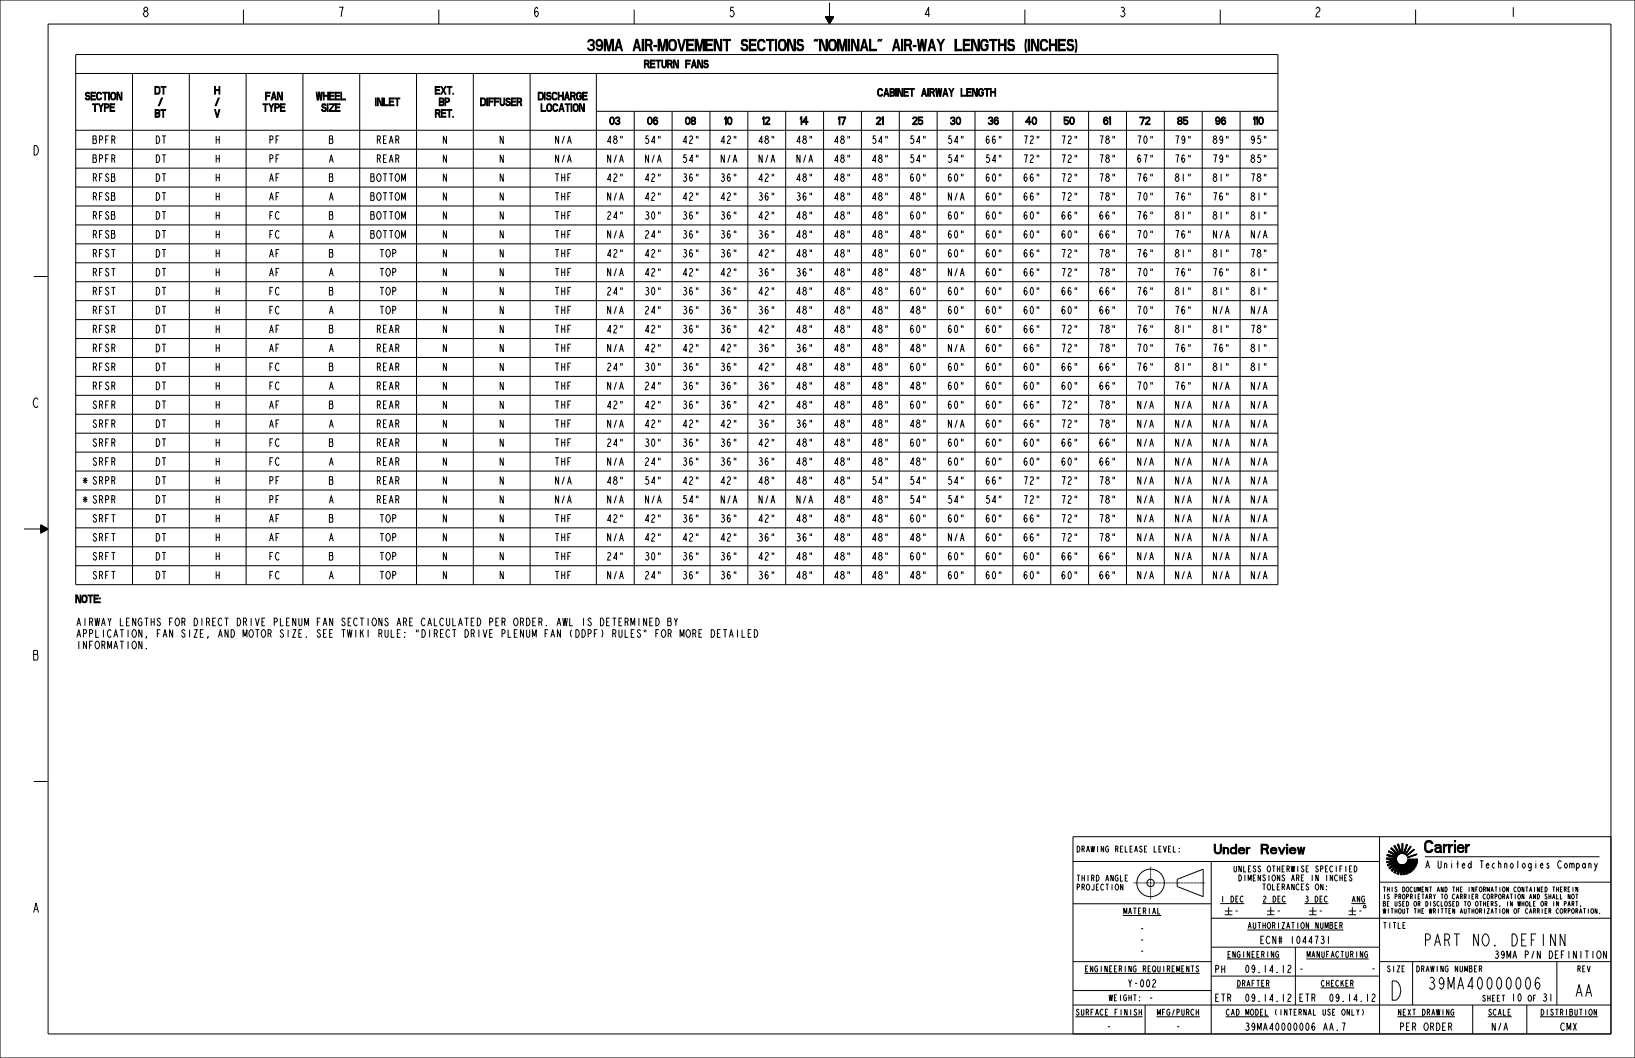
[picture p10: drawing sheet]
<svg xmlns="http://www.w3.org/2000/svg" width="864mm" height="559mm" viewBox="0 0 864 559" stroke-linecap="round" stroke-linejoin="round" font-family="sans-serif">
<defs><g id="words">
<text font-size="13.2" x="733" y="528">D</text>
<g font-size="8.3">
<text x="752" y="450">Carrier</text>
<text x="753" y="500">PART NO. DEFINN</text>
<text x="755" y="523">39MA40000006</text>
<text x="832" y="526">AA</text>
</g>
<text font-size="7.8" x="297" y="27">39MA AIR-MOVEMENT SECTIONS &quot;NOMINAL&quot; AIR-WAY LENGTHS (INCHES)</text>
<g font-size="6.6">
<text x="75" y="9">8</text>
<text x="178" y="9">7</text>
<text x="281" y="9">6</text>
<text x="385" y="9">5</text>
<text x="488" y="9">4</text>
<text x="591" y="9">3</text>
<text x="694" y="9">2</text>
<text x="797" y="9">1</text>
<text x="17" y="82">D</text>
<text x="17" y="215">C</text>
<text x="17" y="349">B</text>
<text x="641" y="451">Under</text>
<text x="671" y="451">Review</text>
<text x="17" y="482">A</text>
</g>
<g font-size="6.5">
<text x="43" y="256">*</text>
<text x="43" y="266">*</text>
</g>
<g font-size="5.3">
<text x="340" y="36">RETURN FANS</text>
<text x="44" y="53">SECTION</text>
<text x="82" y="50">DT</text>
<text x="113" y="50">H</text>
<text x="140" y="53">FAN</text>
<text x="167" y="53">WHEEL</text>
<text x="229" y="50">EXT.</text>
<text x="283" y="53">DISCHARGE</text>
<text x="462" y="51">CABINET AIRWAY LENGTH</text>
<text x="49" y="59">TYPE</text>
<text x="83" y="56">/</text>
<text x="113" y="56">/</text>
<text x="139" y="59">TYPE</text>
<text x="169" y="59">SIZE</text>
<text x="197" y="56">INLET</text>
<text x="232" y="56">BP</text>
<text x="252" y="56">DIFFUSER</text>
<text x="285" y="59">LOCATION</text>
<text x="82" y="62">BT</text>
<text x="113" y="62">V</text>
<text x="229" y="62">RET.</text>
<text x="322" y="66">03</text>
<text x="342" y="66">06</text>
<text x="362" y="66">08</text>
<text x="382" y="66">10</text>
<text x="402" y="66">12</text>
<text x="422" y="66">14</text>
<text x="442" y="66">17</text>
<text x="462" y="66">21</text>
<text x="482" y="66">25</text>
<text x="502" y="66">30</text>
<text x="522" y="66">36</text>
<text x="542" y="66">40</text>
<text x="562" y="66">50</text>
<text x="582" y="66">61</text>
<text x="602" y="66">72</text>
<text x="622" y="66">85</text>
<text x="642" y="66">96</text>
<text x="660" y="66">110</text>
<text x="49" y="76">BPFR</text>
<text x="82" y="76">DT</text>
<text x="113" y="76">H</text>
<text x="142" y="76">PF</text>
<text x="173" y="76">B</text>
<text x="199" y="76">REAR</text>
<text x="233" y="76">N</text>
<text x="263" y="76">N</text>
<text x="293" y="76">N/A</text>
<text x="320" y="76">48&quot;</text>
<text x="340" y="76">54&quot;</text>
<text x="360" y="76">42&quot;</text>
<text x="380" y="76">42&quot;</text>
<text x="400" y="76">48&quot;</text>
<text x="420" y="76">48&quot;</text>
<text x="440" y="76">48&quot;</text>
<text x="460" y="76">54&quot;</text>
<text x="480" y="76">54&quot;</text>
<text x="500" y="76">54&quot;</text>
<text x="520" y="76">66&quot;</text>
<text x="540" y="76">72&quot;</text>
<text x="560" y="76">72&quot;</text>
<text x="580" y="76">78&quot;</text>
<text x="600" y="76">70&quot;</text>
<text x="620" y="76">79&quot;</text>
<text x="640" y="76">89&quot;</text>
<text x="660" y="76">95&quot;</text>
<text x="49" y="86">BPFR</text>
<text x="82" y="86">DT</text>
<text x="113" y="86">H</text>
<text x="142" y="86">PF</text>
<text x="173" y="86">A</text>
<text x="199" y="86">REAR</text>
<text x="233" y="86">N</text>
<text x="263" y="86">N</text>
<text x="293" y="86">N/A</text>
<text x="320" y="86">N/A</text>
<text x="340" y="86">N/A</text>
<text x="360" y="86">54&quot;</text>
<text x="380" y="86">N/A</text>
<text x="400" y="86">N/A</text>
<text x="420" y="86">N/A</text>
<text x="440" y="86">48&quot;</text>
<text x="460" y="86">48&quot;</text>
<text x="480" y="86">54&quot;</text>
<text x="500" y="86">54&quot;</text>
<text x="520" y="86">54&quot;</text>
<text x="540" y="86">72&quot;</text>
<text x="560" y="86">72&quot;</text>
<text x="580" y="86">78&quot;</text>
<text x="600" y="86">67&quot;</text>
<text x="620" y="86">76&quot;</text>
<text x="640" y="86">79&quot;</text>
<text x="660" y="86">85&quot;</text>
<text x="49" y="96">RFSB</text>
<text x="82" y="96">DT</text>
<text x="113" y="96">H</text>
<text x="142" y="96">AF</text>
<text x="173" y="96">B</text>
<text x="195" y="96">BOTTOM</text>
<text x="233" y="96">N</text>
<text x="263" y="96">N</text>
<text x="293" y="96">THF</text>
<text x="320" y="96">42&quot;</text>
<text x="340" y="96">42&quot;</text>
<text x="360" y="96">36&quot;</text>
<text x="380" y="96">36&quot;</text>
<text x="400" y="96">42&quot;</text>
<text x="420" y="96">48&quot;</text>
<text x="440" y="96">48&quot;</text>
<text x="460" y="96">48&quot;</text>
<text x="480" y="96">60&quot;</text>
<text x="500" y="96">60&quot;</text>
<text x="520" y="96">60&quot;</text>
<text x="540" y="96">66&quot;</text>
<text x="560" y="96">72&quot;</text>
<text x="580" y="96">78&quot;</text>
<text x="600" y="96">76&quot;</text>
<text x="620" y="96">81&quot;</text>
<text x="640" y="96">81&quot;</text>
<text x="660" y="96">78&quot;</text>
<text x="49" y="106">RFSB</text>
<text x="82" y="106">DT</text>
<text x="113" y="106">H</text>
<text x="142" y="106">AF</text>
<text x="173" y="106">A</text>
<text x="195" y="106">BOTTOM</text>
<text x="233" y="106">N</text>
<text x="263" y="106">N</text>
<text x="293" y="106">THF</text>
<text x="320" y="106">N/A</text>
<text x="340" y="106">42&quot;</text>
<text x="360" y="106">42&quot;</text>
<text x="380" y="106">42&quot;</text>
<text x="400" y="106">36&quot;</text>
<text x="420" y="106">36&quot;</text>
<text x="440" y="106">48&quot;</text>
<text x="460" y="106">48&quot;</text>
<text x="480" y="106">48&quot;</text>
<text x="500" y="106">N/A</text>
<text x="520" y="106">60&quot;</text>
<text x="540" y="106">66&quot;</text>
<text x="560" y="106">72&quot;</text>
<text x="580" y="106">78&quot;</text>
<text x="600" y="106">70&quot;</text>
<text x="620" y="106">76&quot;</text>
<text x="640" y="106">76&quot;</text>
<text x="660" y="106">81&quot;</text>
<text x="49" y="116">RFSB</text>
<text x="82" y="116">DT</text>
<text x="113" y="116">H</text>
<text x="142" y="116">FC</text>
<text x="173" y="116">B</text>
<text x="195" y="116">BOTTOM</text>
<text x="233" y="116">N</text>
<text x="263" y="116">N</text>
<text x="293" y="116">THF</text>
<text x="320" y="116">24&quot;</text>
<text x="340" y="116">30&quot;</text>
<text x="360" y="116">36&quot;</text>
<text x="380" y="116">36&quot;</text>
<text x="400" y="116">42&quot;</text>
<text x="420" y="116">48&quot;</text>
<text x="440" y="116">48&quot;</text>
<text x="460" y="116">48&quot;</text>
<text x="480" y="116">60&quot;</text>
<text x="500" y="116">60&quot;</text>
<text x="520" y="116">60&quot;</text>
<text x="540" y="116">60&quot;</text>
<text x="560" y="116">66&quot;</text>
<text x="580" y="116">66&quot;</text>
<text x="600" y="116">76&quot;</text>
<text x="620" y="116">81&quot;</text>
<text x="640" y="116">81&quot;</text>
<text x="660" y="116">81&quot;</text>
<text x="49" y="126">RFSB</text>
<text x="82" y="126">DT</text>
<text x="113" y="126">H</text>
<text x="142" y="126">FC</text>
<text x="173" y="126">A</text>
<text x="195" y="126">BOTTOM</text>
<text x="233" y="126">N</text>
<text x="263" y="126">N</text>
<text x="293" y="126">THF</text>
<text x="320" y="126">N/A</text>
<text x="340" y="126">24&quot;</text>
<text x="360" y="126">36&quot;</text>
<text x="380" y="126">36&quot;</text>
<text x="400" y="126">36&quot;</text>
<text x="420" y="126">48&quot;</text>
<text x="440" y="126">48&quot;</text>
<text x="460" y="126">48&quot;</text>
<text x="480" y="126">48&quot;</text>
<text x="500" y="126">60&quot;</text>
<text x="520" y="126">60&quot;</text>
<text x="540" y="126">60&quot;</text>
<text x="560" y="126">60&quot;</text>
<text x="580" y="126">66&quot;</text>
<text x="600" y="126">70&quot;</text>
<text x="620" y="126">76&quot;</text>
<text x="640" y="126">N/A</text>
<text x="660" y="126">N/A</text>
<text x="49" y="136">RFST</text>
<text x="82" y="136">DT</text>
<text x="113" y="136">H</text>
<text x="142" y="136">AF</text>
<text x="173" y="136">B</text>
<text x="200" y="136">TOP</text>
<text x="233" y="136">N</text>
<text x="263" y="136">N</text>
<text x="293" y="136">THF</text>
<text x="320" y="136">42&quot;</text>
<text x="340" y="136">42&quot;</text>
<text x="360" y="136">36&quot;</text>
<text x="380" y="136">36&quot;</text>
<text x="400" y="136">42&quot;</text>
<text x="420" y="136">48&quot;</text>
<text x="440" y="136">48&quot;</text>
<text x="460" y="136">48&quot;</text>
<text x="480" y="136">60&quot;</text>
<text x="500" y="136">60&quot;</text>
<text x="520" y="136">60&quot;</text>
<text x="540" y="136">66&quot;</text>
<text x="560" y="136">72&quot;</text>
<text x="580" y="136">78&quot;</text>
<text x="600" y="136">76&quot;</text>
<text x="620" y="136">81&quot;</text>
<text x="640" y="136">81&quot;</text>
<text x="660" y="136">78&quot;</text>
<text x="49" y="146">RFST</text>
<text x="82" y="146">DT</text>
<text x="113" y="146">H</text>
<text x="142" y="146">AF</text>
<text x="173" y="146">A</text>
<text x="200" y="146">TOP</text>
<text x="233" y="146">N</text>
<text x="263" y="146">N</text>
<text x="293" y="146">THF</text>
<text x="320" y="146">N/A</text>
<text x="340" y="146">42&quot;</text>
<text x="360" y="146">42&quot;</text>
<text x="380" y="146">42&quot;</text>
<text x="400" y="146">36&quot;</text>
<text x="420" y="146">36&quot;</text>
<text x="440" y="146">48&quot;</text>
<text x="460" y="146">48&quot;</text>
<text x="480" y="146">48&quot;</text>
<text x="500" y="146">N/A</text>
<text x="520" y="146">60&quot;</text>
<text x="540" y="146">66&quot;</text>
<text x="560" y="146">72&quot;</text>
<text x="580" y="146">78&quot;</text>
<text x="600" y="146">70&quot;</text>
<text x="620" y="146">76&quot;</text>
<text x="640" y="146">76&quot;</text>
<text x="660" y="146">81&quot;</text>
<text x="49" y="156">RFST</text>
<text x="82" y="156">DT</text>
<text x="113" y="156">H</text>
<text x="142" y="156">FC</text>
<text x="173" y="156">B</text>
<text x="200" y="156">TOP</text>
<text x="233" y="156">N</text>
<text x="263" y="156">N</text>
<text x="293" y="156">THF</text>
<text x="320" y="156">24&quot;</text>
<text x="340" y="156">30&quot;</text>
<text x="360" y="156">36&quot;</text>
<text x="380" y="156">36&quot;</text>
<text x="400" y="156">42&quot;</text>
<text x="420" y="156">48&quot;</text>
<text x="440" y="156">48&quot;</text>
<text x="460" y="156">48&quot;</text>
<text x="480" y="156">60&quot;</text>
<text x="500" y="156">60&quot;</text>
<text x="520" y="156">60&quot;</text>
<text x="540" y="156">60&quot;</text>
<text x="560" y="156">66&quot;</text>
<text x="580" y="156">66&quot;</text>
<text x="600" y="156">76&quot;</text>
<text x="620" y="156">81&quot;</text>
<text x="640" y="156">81&quot;</text>
<text x="660" y="156">81&quot;</text>
<text x="49" y="166">RFST</text>
<text x="82" y="166">DT</text>
<text x="113" y="166">H</text>
<text x="142" y="166">FC</text>
<text x="173" y="166">A</text>
<text x="200" y="166">TOP</text>
<text x="233" y="166">N</text>
<text x="263" y="166">N</text>
<text x="293" y="166">THF</text>
<text x="320" y="166">N/A</text>
<text x="340" y="166">24&quot;</text>
<text x="360" y="166">36&quot;</text>
<text x="380" y="166">36&quot;</text>
<text x="400" y="166">36&quot;</text>
<text x="420" y="166">48&quot;</text>
<text x="440" y="166">48&quot;</text>
<text x="460" y="166">48&quot;</text>
<text x="480" y="166">48&quot;</text>
<text x="500" y="166">60&quot;</text>
<text x="520" y="166">60&quot;</text>
<text x="540" y="166">60&quot;</text>
<text x="560" y="166">60&quot;</text>
<text x="580" y="166">66&quot;</text>
<text x="600" y="166">70&quot;</text>
<text x="620" y="166">76&quot;</text>
<text x="640" y="166">N/A</text>
<text x="660" y="166">N/A</text>
<text x="49" y="176">RFSR</text>
<text x="82" y="176">DT</text>
<text x="113" y="176">H</text>
<text x="142" y="176">AF</text>
<text x="173" y="176">B</text>
<text x="199" y="176">REAR</text>
<text x="233" y="176">N</text>
<text x="263" y="176">N</text>
<text x="293" y="176">THF</text>
<text x="320" y="176">42&quot;</text>
<text x="340" y="176">42&quot;</text>
<text x="360" y="176">36&quot;</text>
<text x="380" y="176">36&quot;</text>
<text x="400" y="176">42&quot;</text>
<text x="420" y="176">48&quot;</text>
<text x="440" y="176">48&quot;</text>
<text x="460" y="176">48&quot;</text>
<text x="480" y="176">60&quot;</text>
<text x="500" y="176">60&quot;</text>
<text x="520" y="176">60&quot;</text>
<text x="540" y="176">66&quot;</text>
<text x="560" y="176">72&quot;</text>
<text x="580" y="176">78&quot;</text>
<text x="600" y="176">76&quot;</text>
<text x="620" y="176">81&quot;</text>
<text x="640" y="176">81&quot;</text>
<text x="660" y="176">78&quot;</text>
<text x="49" y="186">RFSR</text>
<text x="82" y="186">DT</text>
<text x="113" y="186">H</text>
<text x="142" y="186">AF</text>
<text x="173" y="186">A</text>
<text x="199" y="186">REAR</text>
<text x="233" y="186">N</text>
<text x="263" y="186">N</text>
<text x="293" y="186">THF</text>
<text x="320" y="186">N/A</text>
<text x="340" y="186">42&quot;</text>
<text x="360" y="186">42&quot;</text>
<text x="380" y="186">42&quot;</text>
<text x="400" y="186">36&quot;</text>
<text x="420" y="186">36&quot;</text>
<text x="440" y="186">48&quot;</text>
<text x="460" y="186">48&quot;</text>
<text x="480" y="186">48&quot;</text>
<text x="500" y="186">N/A</text>
<text x="520" y="186">60&quot;</text>
<text x="540" y="186">66&quot;</text>
<text x="560" y="186">72&quot;</text>
<text x="580" y="186">78&quot;</text>
<text x="600" y="186">70&quot;</text>
<text x="620" y="186">76&quot;</text>
<text x="640" y="186">76&quot;</text>
<text x="660" y="186">81&quot;</text>
<text x="49" y="196">RFSR</text>
<text x="82" y="196">DT</text>
<text x="113" y="196">H</text>
<text x="142" y="196">FC</text>
<text x="173" y="196">B</text>
<text x="199" y="196">REAR</text>
<text x="233" y="196">N</text>
<text x="263" y="196">N</text>
<text x="293" y="196">THF</text>
<text x="320" y="196">24&quot;</text>
<text x="340" y="196">30&quot;</text>
<text x="360" y="196">36&quot;</text>
<text x="380" y="196">36&quot;</text>
<text x="400" y="196">42&quot;</text>
<text x="420" y="196">48&quot;</text>
<text x="440" y="196">48&quot;</text>
<text x="460" y="196">48&quot;</text>
<text x="480" y="196">60&quot;</text>
<text x="500" y="196">60&quot;</text>
<text x="520" y="196">60&quot;</text>
<text x="540" y="196">60&quot;</text>
<text x="560" y="196">66&quot;</text>
<text x="580" y="196">66&quot;</text>
<text x="600" y="196">76&quot;</text>
<text x="620" y="196">81&quot;</text>
<text x="640" y="196">81&quot;</text>
<text x="660" y="196">81&quot;</text>
<text x="49" y="206">RFSR</text>
<text x="82" y="206">DT</text>
<text x="113" y="206">H</text>
<text x="142" y="206">FC</text>
<text x="173" y="206">A</text>
<text x="199" y="206">REAR</text>
<text x="233" y="206">N</text>
<text x="263" y="206">N</text>
<text x="293" y="206">THF</text>
<text x="320" y="206">N/A</text>
<text x="340" y="206">24&quot;</text>
<text x="360" y="206">36&quot;</text>
<text x="380" y="206">36&quot;</text>
<text x="400" y="206">36&quot;</text>
<text x="420" y="206">48&quot;</text>
<text x="440" y="206">48&quot;</text>
<text x="460" y="206">48&quot;</text>
<text x="480" y="206">48&quot;</text>
<text x="500" y="206">60&quot;</text>
<text x="520" y="206">60&quot;</text>
<text x="540" y="206">60&quot;</text>
<text x="560" y="206">60&quot;</text>
<text x="580" y="206">66&quot;</text>
<text x="600" y="206">70&quot;</text>
<text x="620" y="206">76&quot;</text>
<text x="640" y="206">N/A</text>
<text x="660" y="206">N/A</text>
<text x="49" y="216">SRFR</text>
<text x="82" y="216">DT</text>
<text x="113" y="216">H</text>
<text x="142" y="216">AF</text>
<text x="173" y="216">B</text>
<text x="199" y="216">REAR</text>
<text x="233" y="216">N</text>
<text x="263" y="216">N</text>
<text x="293" y="216">THF</text>
<text x="320" y="216">42&quot;</text>
<text x="340" y="216">42&quot;</text>
<text x="360" y="216">36&quot;</text>
<text x="380" y="216">36&quot;</text>
<text x="400" y="216">42&quot;</text>
<text x="420" y="216">48&quot;</text>
<text x="440" y="216">48&quot;</text>
<text x="460" y="216">48&quot;</text>
<text x="480" y="216">60&quot;</text>
<text x="500" y="216">60&quot;</text>
<text x="520" y="216">60&quot;</text>
<text x="540" y="216">66&quot;</text>
<text x="560" y="216">72&quot;</text>
<text x="580" y="216">78&quot;</text>
<text x="600" y="216">N/A</text>
<text x="620" y="216">N/A</text>
<text x="640" y="216">N/A</text>
<text x="660" y="216">N/A</text>
<text x="49" y="226">SRFR</text>
<text x="82" y="226">DT</text>
<text x="113" y="226">H</text>
<text x="142" y="226">AF</text>
<text x="173" y="226">A</text>
<text x="199" y="226">REAR</text>
<text x="233" y="226">N</text>
<text x="263" y="226">N</text>
<text x="293" y="226">THF</text>
<text x="320" y="226">N/A</text>
<text x="340" y="226">42&quot;</text>
<text x="360" y="226">42&quot;</text>
<text x="380" y="226">42&quot;</text>
<text x="400" y="226">36&quot;</text>
<text x="420" y="226">36&quot;</text>
<text x="440" y="226">48&quot;</text>
<text x="460" y="226">48&quot;</text>
<text x="480" y="226">48&quot;</text>
<text x="500" y="226">N/A</text>
<text x="520" y="226">60&quot;</text>
<text x="540" y="226">66&quot;</text>
<text x="560" y="226">72&quot;</text>
<text x="580" y="226">78&quot;</text>
<text x="600" y="226">N/A</text>
<text x="620" y="226">N/A</text>
<text x="640" y="226">N/A</text>
<text x="660" y="226">N/A</text>
<text x="49" y="236">SRFR</text>
<text x="82" y="236">DT</text>
<text x="113" y="236">H</text>
<text x="142" y="236">FC</text>
<text x="173" y="236">B</text>
<text x="199" y="236">REAR</text>
<text x="233" y="236">N</text>
<text x="263" y="236">N</text>
<text x="293" y="236">THF</text>
<text x="320" y="236">24&quot;</text>
<text x="340" y="236">30&quot;</text>
<text x="360" y="236">36&quot;</text>
<text x="380" y="236">36&quot;</text>
<text x="400" y="236">42&quot;</text>
<text x="420" y="236">48&quot;</text>
<text x="440" y="236">48&quot;</text>
<text x="460" y="236">48&quot;</text>
<text x="480" y="236">60&quot;</text>
<text x="500" y="236">60&quot;</text>
<text x="520" y="236">60&quot;</text>
<text x="540" y="236">60&quot;</text>
<text x="560" y="236">66&quot;</text>
<text x="580" y="236">66&quot;</text>
<text x="600" y="236">N/A</text>
<text x="620" y="236">N/A</text>
<text x="640" y="236">N/A</text>
<text x="660" y="236">N/A</text>
<text x="49" y="246">SRFR</text>
<text x="82" y="246">DT</text>
<text x="113" y="246">H</text>
<text x="142" y="246">FC</text>
<text x="173" y="246">A</text>
<text x="199" y="246">REAR</text>
<text x="233" y="246">N</text>
<text x="263" y="246">N</text>
<text x="293" y="246">THF</text>
<text x="320" y="246">N/A</text>
<text x="340" y="246">24&quot;</text>
<text x="360" y="246">36&quot;</text>
<text x="380" y="246">36&quot;</text>
<text x="400" y="246">36&quot;</text>
<text x="420" y="246">48&quot;</text>
<text x="440" y="246">48&quot;</text>
<text x="460" y="246">48&quot;</text>
<text x="480" y="246">48&quot;</text>
<text x="500" y="246">60&quot;</text>
<text x="520" y="246">60&quot;</text>
<text x="540" y="246">60&quot;</text>
<text x="560" y="246">60&quot;</text>
<text x="580" y="246">66&quot;</text>
<text x="600" y="246">N/A</text>
<text x="620" y="246">N/A</text>
<text x="640" y="246">N/A</text>
<text x="660" y="246">N/A</text>
<text x="49" y="256">SRPR</text>
<text x="82" y="256">DT</text>
<text x="113" y="256">H</text>
<text x="142" y="256">PF</text>
<text x="173" y="256">B</text>
<text x="199" y="256">REAR</text>
<text x="233" y="256">N</text>
<text x="263" y="256">N</text>
<text x="293" y="256">N/A</text>
<text x="320" y="256">48&quot;</text>
<text x="340" y="256">54&quot;</text>
<text x="360" y="256">42&quot;</text>
<text x="380" y="256">42&quot;</text>
<text x="400" y="256">48&quot;</text>
<text x="420" y="256">48&quot;</text>
<text x="440" y="256">48&quot;</text>
<text x="460" y="256">54&quot;</text>
<text x="480" y="256">54&quot;</text>
<text x="500" y="256">54&quot;</text>
<text x="520" y="256">66&quot;</text>
<text x="540" y="256">72&quot;</text>
<text x="560" y="256">72&quot;</text>
<text x="580" y="256">78&quot;</text>
<text x="600" y="256">N/A</text>
<text x="620" y="256">N/A</text>
<text x="640" y="256">N/A</text>
<text x="660" y="256">N/A</text>
<text x="49" y="266">SRPR</text>
<text x="82" y="266">DT</text>
<text x="113" y="266">H</text>
<text x="142" y="266">PF</text>
<text x="173" y="266">A</text>
<text x="199" y="266">REAR</text>
<text x="233" y="266">N</text>
<text x="263" y="266">N</text>
<text x="293" y="266">N/A</text>
<text x="320" y="266">N/A</text>
<text x="340" y="266">N/A</text>
<text x="360" y="266">54&quot;</text>
<text x="380" y="266">N/A</text>
<text x="400" y="266">N/A</text>
<text x="420" y="266">N/A</text>
<text x="440" y="266">48&quot;</text>
<text x="460" y="266">48&quot;</text>
<text x="480" y="266">54&quot;</text>
<text x="500" y="266">54&quot;</text>
<text x="520" y="266">54&quot;</text>
<text x="540" y="266">72&quot;</text>
<text x="560" y="266">72&quot;</text>
<text x="580" y="266">78&quot;</text>
<text x="600" y="266">N/A</text>
<text x="620" y="266">N/A</text>
<text x="640" y="266">N/A</text>
<text x="660" y="266">N/A</text>
<text x="49" y="276">SRFT</text>
<text x="82" y="276">DT</text>
<text x="113" y="276">H</text>
<text x="142" y="276">AF</text>
<text x="173" y="276">B</text>
<text x="200" y="276">TOP</text>
<text x="233" y="276">N</text>
<text x="263" y="276">N</text>
<text x="293" y="276">THF</text>
<text x="320" y="276">42&quot;</text>
<text x="340" y="276">42&quot;</text>
<text x="360" y="276">36&quot;</text>
<text x="380" y="276">36&quot;</text>
<text x="400" y="276">42&quot;</text>
<text x="420" y="276">48&quot;</text>
<text x="440" y="276">48&quot;</text>
<text x="460" y="276">48&quot;</text>
<text x="480" y="276">60&quot;</text>
<text x="500" y="276">60&quot;</text>
<text x="520" y="276">60&quot;</text>
<text x="540" y="276">66&quot;</text>
<text x="560" y="276">72&quot;</text>
<text x="580" y="276">78&quot;</text>
<text x="600" y="276">N/A</text>
<text x="620" y="276">N/A</text>
<text x="640" y="276">N/A</text>
<text x="660" y="276">N/A</text>
<text x="49" y="286">SRFT</text>
<text x="82" y="286">DT</text>
<text x="113" y="286">H</text>
<text x="142" y="286">AF</text>
<text x="173" y="286">A</text>
<text x="200" y="286">TOP</text>
<text x="233" y="286">N</text>
<text x="263" y="286">N</text>
<text x="293" y="286">THF</text>
<text x="320" y="286">N/A</text>
<text x="340" y="286">42&quot;</text>
<text x="360" y="286">42&quot;</text>
<text x="380" y="286">42&quot;</text>
<text x="400" y="286">36&quot;</text>
<text x="420" y="286">36&quot;</text>
<text x="440" y="286">48&quot;</text>
<text x="460" y="286">48&quot;</text>
<text x="480" y="286">48&quot;</text>
<text x="500" y="286">N/A</text>
<text x="520" y="286">60&quot;</text>
<text x="540" y="286">66&quot;</text>
<text x="560" y="286">72&quot;</text>
<text x="580" y="286">78&quot;</text>
<text x="600" y="286">N/A</text>
<text x="620" y="286">N/A</text>
<text x="640" y="286">N/A</text>
<text x="660" y="286">N/A</text>
<text x="49" y="296">SRFT</text>
<text x="82" y="296">DT</text>
<text x="113" y="296">H</text>
<text x="142" y="296">FC</text>
<text x="173" y="296">B</text>
<text x="200" y="296">TOP</text>
<text x="233" y="296">N</text>
<text x="263" y="296">N</text>
<text x="293" y="296">THF</text>
<text x="320" y="296">24&quot;</text>
<text x="340" y="296">30&quot;</text>
<text x="360" y="296">36&quot;</text>
<text x="380" y="296">36&quot;</text>
<text x="400" y="296">42&quot;</text>
<text x="420" y="296">48&quot;</text>
<text x="440" y="296">48&quot;</text>
<text x="460" y="296">48&quot;</text>
<text x="480" y="296">60&quot;</text>
<text x="500" y="296">60&quot;</text>
<text x="520" y="296">60&quot;</text>
<text x="540" y="296">60&quot;</text>
<text x="560" y="296">66&quot;</text>
<text x="580" y="296">66&quot;</text>
<text x="600" y="296">N/A</text>
<text x="620" y="296">N/A</text>
<text x="640" y="296">N/A</text>
<text x="660" y="296">N/A</text>
<text x="49" y="306">SRFT</text>
<text x="82" y="306">DT</text>
<text x="113" y="306">H</text>
<text x="142" y="306">FC</text>
<text x="173" y="306">A</text>
<text x="200" y="306">TOP</text>
<text x="233" y="306">N</text>
<text x="263" y="306">N</text>
<text x="293" y="306">THF</text>
<text x="320" y="306">N/A</text>
<text x="340" y="306">24&quot;</text>
<text x="360" y="306">36&quot;</text>
<text x="380" y="306">36&quot;</text>
<text x="400" y="306">36&quot;</text>
<text x="420" y="306">48&quot;</text>
<text x="440" y="306">48&quot;</text>
<text x="460" y="306">48&quot;</text>
<text x="480" y="306">48&quot;</text>
<text x="500" y="306">60&quot;</text>
<text x="520" y="306">60&quot;</text>
<text x="540" y="306">60&quot;</text>
<text x="560" y="306">60&quot;</text>
<text x="580" y="306">66&quot;</text>
<text x="600" y="306">N/A</text>
<text x="620" y="306">N/A</text>
<text x="640" y="306">N/A</text>
<text x="660" y="306">N/A</text>
<text x="40" y="318">NOTE:</text>
<text x="40" y="331">AIRWAY LENGTHS FOR DIRECT DRIVE PLENUM FAN SECTIONS ARE CALCULATED PER ORDER.</text>
<text x="294" y="331">AWL IS DETERMINED BY</text>
<text x="40" y="337">APPLICATION, FAN SIZE, AND MOTOR SIZE. SEE TWIKI RULE: &quot;DIRECT DRIVE PLENUM FAN</text>
<text x="300" y="337">(DDPF) RULES&quot; FOR MORE DETAILED</text>
<text x="40" y="343">INFORMATION.</text>
</g>
<g font-size="5.2">
<text x="752" y="459">A United Technologies Company</text>
<text x="652" y="483">-</text>
<text x="674" y="483">-</text>
<text x="696" y="483">-</text>
<text x="717" y="483">-</text>
<text x="602" y="492">-</text>
<text x="602" y="498">-</text>
<text x="665" y="498">ECN# 1044731</text>
<text x="602" y="504">-</text>
<text x="790" y="506">39MA P/N DEFINITION</text>
<text x="641" y="514">PH</text>
<text x="658" y="514">09.14.12</text>
<text x="686" y="514">-</text>
<text x="724" y="514">-</text>
<text x="596" y="521">Y-002</text>
<text x="606" y="529">-</text>
<text x="641" y="529">ETR</text>
<text x="658" y="529">09.14.12</text>
<text x="686" y="529">ETR</text>
<text x="702" y="529">09.14.12</text>
<text x="798" y="529">10</text>
<text x="815" y="529">31</text>
<text x="584" y="544">-</text>
<text x="621" y="544">-</text>
<text x="658" y="544">39MA40000006</text>
<text x="699" y="544">AA.7</text>
<text x="739" y="544">PER ORDER</text>
<text x="788" y="544">N/A</text>
<text x="824" y="544">CMX</text>
</g>
<g font-size="4.1">
<text x="568" y="450">DRAWING RELEASE LEVEL:</text>
<text x="652" y="461">UNLESS OTHERWISE SPECIFIED</text>
<text x="568" y="465">THIRD ANGLE</text>
<text x="654" y="465">DIMENSIONS ARE IN INCHES</text>
<text x="568" y="470">PROJECTION</text>
<text x="667" y="470">TOLERANCES ON:</text>
<text x="645" y="476">1 DEC</text>
<text x="667" y="476">2 DEC</text>
<text x="689" y="476">3 DEC</text>
<text x="714" y="476">ANG</text>
<text x="593" y="483">MATERIAL</text>
<text x="659" y="490">AUTHORIZATION NUMBER</text>
<text x="730" y="490">TITLE</text>
<text x="648" y="506">ENGINEERING</text>
<text x="690" y="506">MANUFACTURING</text>
<text x="574" y="513">ENGINEERING REQUIREMENTS</text>
<text x="732" y="513">SIZE</text>
<text x="748" y="513">DRAWING NUMBER</text>
<text x="833" y="513">REV</text>
<text x="653" y="521">DRAFTER</text>
<text x="698" y="521">CHECKER</text>
<text x="586" y="529">WEIGHT:</text>
<text x="783" y="529">SHEET</text>
<text x="807" y="529">OF</text>
<text x="568" y="536">SURFACE FINISH</text>
<text x="611" y="536">MFG/PURCH</text>
<text x="648" y="536">CAD MODEL</text>
<text x="673" y="536">(INTERNAL USE ONLY)</text>
<text x="738" y="536">NEXT DRAWING</text>
<text x="786" y="536">SCALE</text>
<text x="814" y="536">DISTRIBUTION</text>
</g>
<g font-size="3.3">
<text x="730" y="471">THIS DOCUMENT AND THE INFORMATION CONTAINED THEREIN</text>
<text x="730" y="475">IS PROPRIETARY TO CARRIER CORPORATION AND SHALL NOT</text>
<text x="730" y="479">BE USED OR DISCLOSED TO OTHERS, IN WHOLE OR IN PART,</text>
<text x="730" y="482">WITHOUT THE WRITTEN AUTHORIZATION OF CARRIER CORPORATION.</text>
</g>
</g></defs>
<g fill="none" stroke="#000" stroke-width=".53">
<path d="M0 0h864v559h-864zM129 5v8M232 5v8M335 5v8M436 9h4l-2 4M436 9l2 4M436 9h4M436 9l2 3 2-3M436 9h4l-2 3-1-3M437 9h2l-1 3M437 9l1 2M437 10h2"/>
<path d="M438 10h1l-1 1M438 10v1M438 10h.1M438 1v12M439 10l-1 1-1-1M541 5v8M645 5v8M748 5v8M851 13v533h-826v-533h826M40 29h635v280h-635zM40 39h635M70 39v270"/>
<path d="M100 39v270M130 39v270M160 39v270M190 39v270M220 39v270M250 39v270M280 39v270M315 39v270M315 59h360M335 59v250M355 59v250M375 59v250"/>
<path d="M395 59v250M415 59v250M435 59v250M455 59v250M475 59v250M495 59v250M515 59v250M535 59v250M555 59v250M575 59v250M595 59v250M615 59v250"/>
<path d="M635 59v250M655 59v250M40 69h635M40 79h635M40 89h635M40 99h635M40 109h635M40 119h635M40 129h635M40 139h635M18 146h7M40 149h635"/>
<path d="M40 159h635M40 169h635M40 179h635M40 189h635M40 199h635M40 209h635M40 219h635M40 229h635M40 239h635M40 249h635M40 259h635M13 279h12"/>
<path d="M22 277l3 2-3 3zM22 277l3 2-3 2M22 278v3M22 278l3 1M22 278v3l3-2M22 278l2 1-2 2M22 278l2 1-2 1M22 279v1l2-1M22 279h1l-1 1M23 279v1v-1M23 279h.1M40 269h635"/>
<path d="M40 279h635M40 289h635M40 299h635M18 413h7M567 455h162M640 455v91M729 442v104M732 453h6l-6 1zM732 453h6v1h-6zM732 454l6-1v1zM732 455h5l-4 1zM732 455l6-1-1 1z"/>
<path d="M733 452l5 1zM733 451l5 2-5-1zM733 457l5-2zM733 457l5-2-5 2zM733 450l5 2zM734 449l4 3-5-2zM734 458l4-2zM734 458l4-2-4 3zM734 458l4-3v1zM735 448l4 3-1 1zM735 460l3-4-3 4zM735 448l4 3-4-3z"/>
<path d="M735 448l4 3-1 1-3-4zM736 447h1l2 4zM736 447l3 4zM738 454l-6 1 1 1 4-1-4 2 5-2-4 3v1l4-3-3 4 3-4-2 5h1l2-4-1 5h1l1-5v5h1v-4v4h1l-1-4 2 4 1-1-2-3 2 3h1l-2-3 3 2-2-3 3 2v-1l-2-1M738 454v1zM738 454a3 3 0 0 0 3 3 3 3 0 0 0 3-3h5v1h-3h3l-1 1h-2l2 1v1l-3-1M738 455v1zM738 456l-3 4zM738 456h1zM738 446h1l1 5zM738 446l2 5zM738 456l2 1z"/>
<path d="M738 456l1 1-3 4zM739 457h6h-1zM739 457l-2 4h-1zM739 457h6zM739 457h2zM739 457h1l-2 5zM739 457h5h-4zM740 457l3 1h-2zM740 457h4l-1 1zM740 457l-1 5h-1zM740 457l1 1-1 4zM741 458l1 4z"/>
<path d="M741 458h1zM741 458l1 4h-1zM741 458v4h-1zM741 446v5zM741 458h2zM741 457h4zM741 446v5M741 458h1l2 3zM741 458l3 3-1 1zM742 457v-1l3 1zM742 456h3M742 458h1l2 3z"/>
<path d="M742 458l3 3h-1zM742 456h4l-1 1zM743 452l4-3zM743 446l-1 5zM743 446l-2 5zM743 456l3-1h3zM743 456l6-1-3 1zM743 456h3h-4zM743 458l3 2zM743 458l1-1 2 3zM743 453l5-2zM743 455h3l-3 1z"/>
<path d="M743 455l6-1-3 1zM744 454h5l-6 1zM744 457h1l2 1zM744 457l3 1v1zM745 457h-6M745 457l1-1 2 1zM745 457h3v1zM745 447l-3 4zM746 456l3-1-1 1zM746 455l3-1v1zM753 453h92M851 442h-284v104"/>
<path d="M567 477h73M622 464l14-5v15l-14-6zM729 466h122M640 485h211M567 508h73M640 500h89M640 516h89M684 500v31M729 508h122M746 508v23M822 508v23M567 523h73"/>
<path d="M567 531h284M605 531v15M778 531v15M806 531v15"/>
<circle cx="608" cy="466" r="7"/>
<circle cx="608" cy="466" r="1.9"/>
</g>
<g fill="#000">
<path d="M732 453h6l-6 1zM732 455l6-1-1 1zM733 451l5 2-5-1zM733 457l5-2zM734 449l4 3-5-2zM734 458l4-3v1zM738 456l-3 4zM735 448l4 3-4-3zM736 447h1l2 4zM732 455h5l-4 1zM732 454l6-1v1zM738 454v1z"/>
<path d="M733 452l5 1zM733 457l5-2-5 2zM738 455v1zM733 450l5 2zM734 458l4-2zM734 458l4-2-4 3zM738 456h1zM735 448l4 3-1 1zM735 460l3-4-3 4zM738 446h1l1 5zM738 456l2 1zM736 447l3 4z"/>
<path d="M739 457h6h-1zM739 457l-2 4h-1zM740 457h4l-1 1zM740 457l-1 5h-1zM738 446l2 5zM741 458v4h-1zM739 457h2zM743 446l-2 5zM741 458l1 4zM741 458h1zM745 447l-3 4zM741 458h1l2 3z"/>
<path d="M741 458h2zM743 456h3h-4zM742 456h4l-1 1zM743 452l4-3zM743 455h3l-3 1zM743 456l6-1-3 1zM742 458h1l2 3zM740 457l3 1h-2zM743 446l-1 5zM743 453l5-2zM743 455l6-1-3 1zM744 454h5l-6 1z"/>
<path d="M743 458l1-1 2 3zM739 457h5h-4zM744 457h1l2 1zM745 457l1-1 2 1zM744 457l3 1v1zM745 457h3v1zM743 456l3-1h3zM746 456l3-1-1 1zM746 455l3-1v1zM738 456l1 1-3 4zM739 457h1l-2 5zM740 457l1 1-1 4z"/>
<path d="M741 458l1 4h-1zM741 458l3 3-1 1zM742 458l3 3h-1zM743 458l3 2z"/>
</g>
<path d="M608 458v17M599 466h37" fill="none" stroke="#000" stroke-width=".53" stroke-dasharray=".1 .1 .4 .1" stroke-linecap="butt"/>
<!-- layer: NOTES3D -->
<path d="M667 446h2a1.4 1.4 0 0 1 1 1 1.4 1.4 0 0 1-1 2h-2v-1h2v-1v-1h-2zM668 448h1l1 3h-1z" fill="#000"/>
<g fill="none" stroke="#000" stroke-width=".53">
<path d="M285 328h1v-2h-1v5M286 328v3M289 331h.1M291 337l1-4 1 4M291 335h2M296 333v4l-2-4v4M398 333a2 2 0 0 1 2 2 2 2 0 0 1-2 2zM667 446h2a1.4 1.4 0 0 1 1 1 1.4 1.4 0 0 1-1 2h-2v-1h2v-1v-1h-2zM668 448h1l1 3h-1zM645 477h12M649 479v4M667 477h12"/>
<path d="M671 479v4M689 477h13M693 479v4M714 477h7M714 479v4M720 478l1 1v1l-1-1zM832 472h2M833 472v3M833 468v3l-1-3v3M835 479h.1M593 484h20M647 481h4"/>
<path d="M647 483h4M659 491h51M669 481h4M669 483h4M691 481h4M691 483h4M712 481h4M712 483h4M845 482h.1M573 514h61M648 506h28M690 506h33"/>
<path d="M568 537h36M611 537h23M647 537h23M653 522h18M698 522h17M738 537h31M786 537h13M813 537h31"/>
</g>
<use href="#words"/>
</svg>
